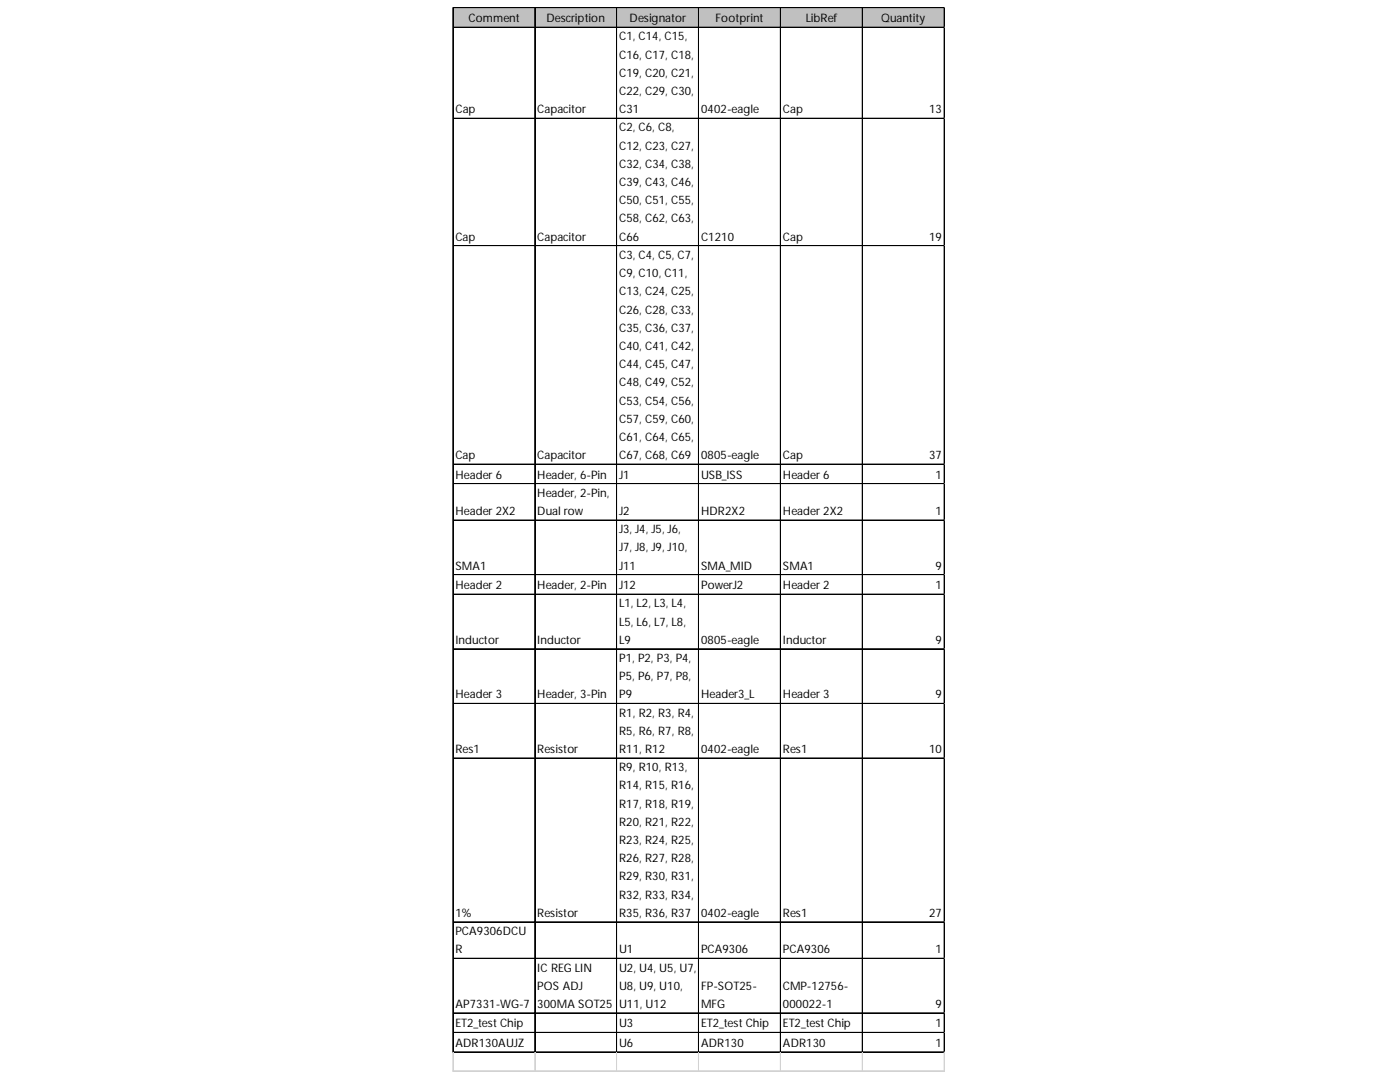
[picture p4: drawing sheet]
<svg xmlns="http://www.w3.org/2000/svg" width="279mm" height="216mm" viewBox="0 0 279 216" stroke-linecap="round" stroke-linejoin="round" font-family="sans-serif">
<defs><g id="words">
<g font-size="2.3">
<text x="93.5" y="4.4">Comment</text>
<text x="109" y="4.4">Description</text>
<text x="125.6" y="4.4">Designator</text>
<text x="142.8" y="4.4">Footprint</text>
<text x="160.8" y="4.4">LibRef</text>
<text x="175.8" y="4.4">Quantity</text>
<text x="123.6" y="8.1">C1, C14, C15,</text>
<text x="123.6" y="11.7">C16, C17, C18,</text>
<text x="123.6" y="15.3">C19, C20, C21,</text>
<text x="90.9" y="22.6">Cap</text>
<text x="107.2" y="22.6">Capacitor</text>
<text x="123.6" y="19">C22, C29, C30,</text>
<text x="123.6" y="22.6">C31</text>
<text x="139.9" y="22.6">0402-eagle</text>
<text x="156.3" y="22.6">Cap</text>
<text x="185.4" y="22.6">13</text>
<text x="123.6" y="26.2">C2, C6, C8,</text>
<text x="123.6" y="29.9">C12, C23, C27,</text>
<text x="123.6" y="33.5">C32, C34, C38,</text>
<text x="123.6" y="37.1">C39, C43, C46,</text>
<text x="123.6" y="40.8">C50, C51, C55,</text>
<text x="123.6" y="44.4">C58, C62, C63,</text>
<text x="90.9" y="48">Cap</text>
<text x="107.2" y="48">Capacitor</text>
<text x="123.6" y="48">C66</text>
<text x="123.6" y="51.7">C3, C4, C5, C7,</text>
<text x="139.9" y="48">C1210</text>
<text x="156.3" y="48">Cap</text>
<text x="185.4" y="48">19</text>
<text x="123.6" y="55.3">C9, C10, C11,</text>
<text x="123.6" y="58.9">C13, C24, C25,</text>
<text x="123.6" y="62.6">C26, C28, C33,</text>
<text x="123.6" y="66.2">C35, C36, C37,</text>
<text x="123.6" y="69.8">C40, C41, C42,</text>
<text x="123.6" y="73.5">C44, C45, C47,</text>
<text x="123.6" y="77.1">C48, C49, C52,</text>
<text x="123.6" y="80.7">C53, C54, C56,</text>
<text x="123.6" y="84.4">C57, C59, C60,</text>
<text x="123.6" y="88">C61, C64, C65,</text>
<text x="90.9" y="91.6">Cap</text>
<text x="90.9" y="95.5">Header 6</text>
<text x="107.2" y="91.6">Capacitor</text>
<text x="107.2" y="95.5">Header, 6-Pin</text>
<text x="123.6" y="91.6">C67, C68, C69</text>
<text x="123.6" y="95.5">J1</text>
<text x="139.9" y="91.6">0805-eagle</text>
<text x="139.9" y="95.5">USB_ISS</text>
<text x="156.3" y="91.6">Cap</text>
<text x="156.3" y="95.5">Header 6</text>
<text x="185.4" y="91.6">37</text>
<text x="186.7" y="95.5">1</text>
<text x="107.2" y="99.1">Header, 2-Pin,</text>
<text x="90.9" y="102.8">Header 2X2</text>
<text x="107.2" y="102.8">Dual row</text>
<text x="123.6" y="102.8">J2</text>
<text x="123.6" y="106.4">J3, J4, J5, J6,</text>
<text x="139.9" y="102.8">HDR2X2</text>
<text x="156.3" y="102.8">Header 2X2</text>
<text x="186.7" y="102.8">1</text>
<text x="90.9" y="113.7">SMA1</text>
<text x="123.6" y="110">J7, J8, J9, J10,</text>
<text x="123.6" y="113.7">J11</text>
<text x="139.9" y="113.7">SMA_MID</text>
<text x="156.3" y="113.7">SMA1</text>
<text x="186.7" y="113.7">9</text>
<text x="90.9" y="117.6">Header 2</text>
<text x="107.2" y="117.6">Header, 2-Pin</text>
<text x="123.6" y="117.6">J12</text>
<text x="139.9" y="117.6">PowerJ2</text>
<text x="156.3" y="117.6">Header 2</text>
<text x="186.7" y="117.6">1</text>
<text x="123.6" y="121.2">L1, L2, L3, L4,</text>
<text x="123.6" y="124.8">L5, L6, L7, L8,</text>
<text x="90.9" y="128.5">Inductor</text>
<text x="107.2" y="128.5">Inductor</text>
<text x="123.6" y="128.5">L9</text>
<text x="139.9" y="128.5">0805-eagle</text>
<text x="156.3" y="128.5">Inductor</text>
<text x="186.7" y="128.5">9</text>
<text x="123.6" y="132.1">P1, P2, P3, P4,</text>
<text x="123.6" y="135.7">P5, P6, P7, P8,</text>
<text x="90.9" y="139.4">Header 3</text>
<text x="107.2" y="139.4">Header, 3-Pin</text>
<text x="123.6" y="139.4">P9</text>
<text x="123.6" y="143">R1, R2, R3, R4,</text>
<text x="139.9" y="139.4">Header3_L</text>
<text x="156.3" y="139.4">Header 3</text>
<text x="186.7" y="139.4">9</text>
<text x="123.6" y="146.6">R5, R6, R7, R8,</text>
<text x="90.9" y="150.3">Res1</text>
<text x="107.2" y="150.3">Resistor</text>
<text x="123.6" y="150.3">R11, R12</text>
<text x="123.6" y="153.9">R9, R10, R13,</text>
<text x="139.9" y="150.3">0402-eagle</text>
<text x="156.3" y="150.3">Res1</text>
<text x="185.4" y="150.3">10</text>
<text x="123.6" y="157.5">R14, R15, R16,</text>
<text x="123.6" y="161.2">R17, R18, R19,</text>
<text x="123.6" y="164.8">R20, R21, R22,</text>
<text x="123.6" y="168.4">R23, R24, R25,</text>
<text x="123.6" y="172.1">R26, R27, R28,</text>
<text x="123.6" y="175.7">R29, R30, R31,</text>
<text x="123.6" y="179.3">R32, R33, R34,</text>
<text x="90.9" y="183">1%</text>
<text x="107.2" y="183">Resistor</text>
<text x="123.6" y="183">R35, R36, R37</text>
<text x="139.9" y="183">0402-eagle</text>
<text x="156.3" y="183">Res1</text>
<text x="185.4" y="183">27</text>
<text x="90.9" y="186.6">PCA9306DCU</text>
<text x="90.9" y="190.2">R</text>
<text x="123.6" y="190.2">U1</text>
<text x="139.9" y="190.2">PCA9306</text>
<text x="156.3" y="190.2">PCA9306</text>
<text x="186.7" y="190.2">1</text>
<text x="107.2" y="193.9">IC REG LIN</text>
<text x="107.2" y="197.5">POS ADJ</text>
<text x="123.6" y="193.9">U2, U4, U5, U7,</text>
<text x="123.6" y="197.5">U8, U9, U10,</text>
<text x="139.9" y="197.5">FP-SOT25-</text>
<text x="156.3" y="197.5">CMP-12756-</text>
<text x="90.9" y="201.1">AP7331-WG-7</text>
<text x="107.2" y="201.1">300MA SOT25</text>
<text x="123.6" y="201.1">U11, U12</text>
<text x="139.9" y="201.1">MFG</text>
<text x="156.3" y="201.1">000022-1</text>
<text x="186.7" y="201.1">9</text>
<text x="90.9" y="205">ET2_test Chip</text>
<text x="90.9" y="208.9">ADR130AUJZ</text>
<text x="123.6" y="205">U3</text>
<text x="123.6" y="208.9">U6</text>
<text x="139.9" y="205">ET2_test Chip</text>
<text x="139.9" y="208.9">ADR130</text>
<text x="156.3" y="205">ET2_test Chip</text>
<text x="156.3" y="208.9">ADR130</text>
<text x="186.7" y="205">1</text>
<text x="186.7" y="208.9">1</text>
</g>
</g></defs>
<path d="M90.4 1.6h98.1v3.9h-98.1z" fill="#c0c0c0"/>
<g fill="none" stroke="#000" stroke-width=".2">
<path d="M90.4 1.5v208.5M90.5 1.5h98M90.5 1.6h98M90.5 5.4h98M90.5 5.5h98M106.7 1.7v208.3M106.8 1.7v208.3M123.1 1.7v208.3M139.4 1.7v208.3M139.5 1.7v208.3M155.7 1.7v208.3M155.8 1.7v208.3"/>
<path d="M172.1 1.7v208.3M188.4 1.7v208.3M188.5 1.7v208.3M90.5 23.6h98M90.5 49h98M90.5 49.1h98M90.5 92.6h98M90.5 92.7h98M90.5 96.5h98M90.5 96.6h98M90.5 103.8h98M90.5 114.7h98"/>
<path d="M90.5 118.6h98M90.5 129.4h98M90.5 129.5h98M90.5 140.3h98M90.5 140.4h98M90.5 151.2h98M90.5 151.3h98M90.5 183.9h98M90.5 184h98M90.5 191.2h98M90.5 191.3h98M90.5 202.1h98"/>
<path d="M90.5 202.2h98M90.5 206h98M90.5 206.1h98M90.5 209.9h98M90.5 210h98"/>
</g>
<path d="M188.5 1.5h.1M90.4 210v3.8M106.7 210v3.8M106.8 210v3.8M123.1 210v3.8M139.4 210v3.8M139.5 210v3.8M155.7 210v3.8M155.8 210v3.8M172.1 210v3.8M188.4 210v3.8M188.5 210v3.8" fill="none" stroke="#d4d4d4" stroke-width=".2"/>
<path d="M188.5 1.5l.1 .2z" fill="#d4d4d4"/>
<path d="M188.5 5.4h.1" fill="none" stroke="#d4d4d4" stroke-width=".2"/>
<path d="M188.5 5.4l.1 .1z" fill="#d4d4d4"/>
<path d="M188.5 23.6h.1" fill="none" stroke="#d4d4d4" stroke-width=".2"/>
<path d="M188.5 23.6l.1 .1z" fill="#d4d4d4"/>
<path d="M188.5 49h.1" fill="none" stroke="#d4d4d4" stroke-width=".2"/>
<path d="M188.5 49l.1 .1z" fill="#d4d4d4"/>
<path d="M188.5 92.6h.1" fill="none" stroke="#d4d4d4" stroke-width=".2"/>
<path d="M188.5 92.6l.1 .1z" fill="#d4d4d4"/>
<path d="M188.5 96.5h.1" fill="none" stroke="#d4d4d4" stroke-width=".2"/>
<path d="M188.5 96.5l.1 .1z" fill="#d4d4d4"/>
<path d="M188.5 103.8h.1" fill="none" stroke="#d4d4d4" stroke-width=".2"/>
<path d="M188.5 103.8l.1 .1z" fill="#d4d4d4"/>
<path d="M188.5 114.7h.1" fill="none" stroke="#d4d4d4" stroke-width=".2"/>
<path d="M188.5 114.7l.1 .1z" fill="#d4d4d4"/>
<path d="M188.5 118.6h.1" fill="none" stroke="#d4d4d4" stroke-width=".2"/>
<path d="M188.5 118.6l.1 .1z" fill="#d4d4d4"/>
<path d="M188.5 129.4h.1" fill="none" stroke="#d4d4d4" stroke-width=".2"/>
<path d="M188.5 129.4l.1 .2z" fill="#d4d4d4"/>
<path d="M188.5 140.3h.1" fill="none" stroke="#d4d4d4" stroke-width=".2"/>
<path d="M188.5 140.3l.1 .2z" fill="#d4d4d4"/>
<path d="M188.5 151.2h.1" fill="none" stroke="#d4d4d4" stroke-width=".2"/>
<path d="M188.5 151.2l.1 .2z" fill="#d4d4d4"/>
<path d="M188.5 183.9h.1" fill="none" stroke="#d4d4d4" stroke-width=".2"/>
<path d="M188.5 183.9l.1 .2z" fill="#d4d4d4"/>
<path d="M188.5 191.2h.1" fill="none" stroke="#d4d4d4" stroke-width=".2"/>
<path d="M188.5 191.2l.1 .1z" fill="#d4d4d4"/>
<path d="M188.5 202.1h.1" fill="none" stroke="#d4d4d4" stroke-width=".2"/>
<path d="M188.5 202.1l.1 .1z" fill="#d4d4d4"/>
<path d="M188.5 206h.1" fill="none" stroke="#d4d4d4" stroke-width=".2"/>
<path d="M188.5 206l.1 .1z" fill="#d4d4d4"/>
<path d="M188.5 209.9h.1" fill="none" stroke="#d4d4d4" stroke-width=".2"/>
<path d="M188.5 209.9l.1 .1z" fill="#d4d4d4"/>
<path d="M90.4 213.6h98.2M90.4 213.7h98.2" fill="none" stroke="#d4d4d4" stroke-width=".2"/>
<use href="#words"/>
</svg>
